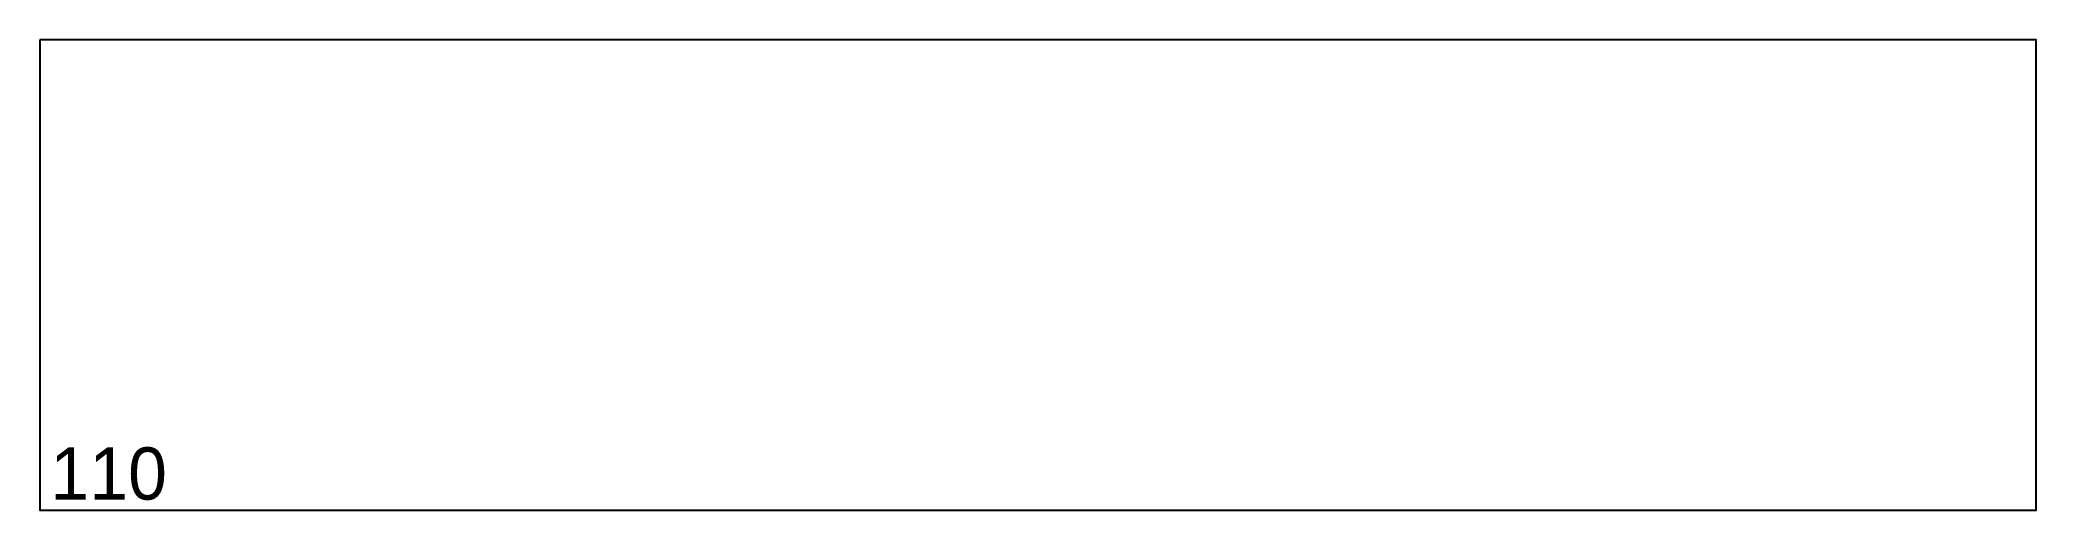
# Model space of a CAD drawing. Header units: millimetres. Extents: x 0 to 382, y 0 to 90.
import ezdxf

# ---------------------------------------------------------------- set-up
doc = ezdxf.new("R2010")
doc.units = ezdxf.units.MM
doc.header["$MEASUREMENT"] = 0
doc.layers.add('ВнешнийКонтур', color=7, linetype='Continuous')
doc.layers.add('Нумерация', color=7, linetype='Continuous')

msp = doc.modelspace()

# ---------------------------------------------------------------- linework, layer by layer
at = {"layer": 'ВнешнийКонтур', "color": 0, "linetype": 'Continuous'}
msp.add_lwpolyline([(0, 90), (0, 0), (382.03, 0), (382.03, 90)], close=True, dxfattribs=at)

# ---------------------------------------------------------------- texts
at = {"layer": 'Нумерация', "color": 0, "linetype": 'Continuous'}
msp.add_text('110', height=10, dxfattribs=at).set_placement((2, 2))

doc.saveas('drawing.dxf')
